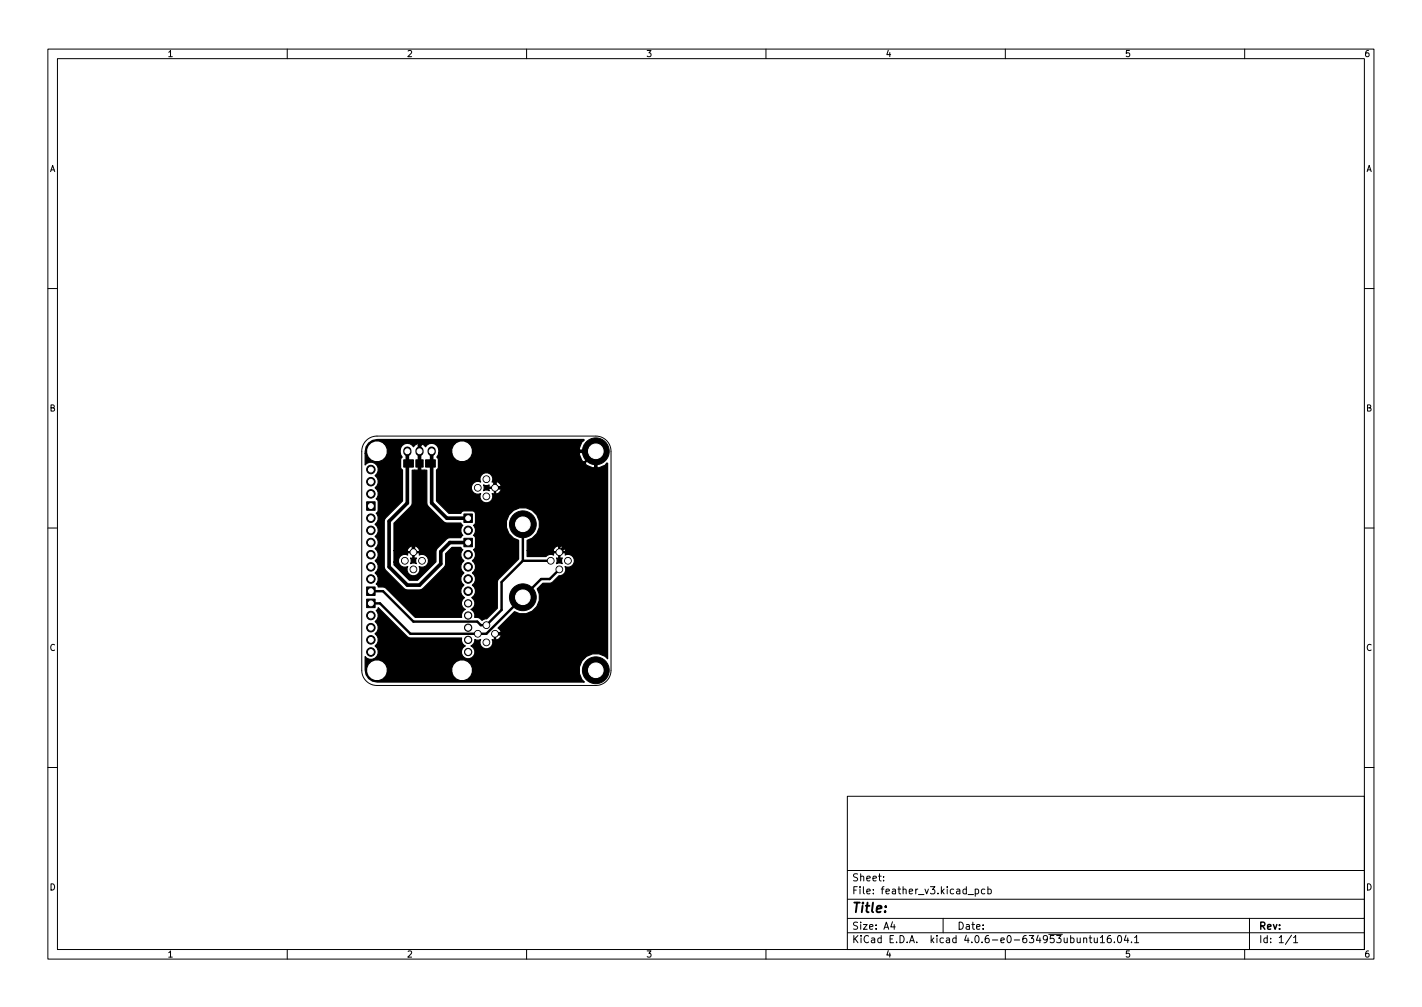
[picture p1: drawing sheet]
<svg xmlns="http://www.w3.org/2000/svg" width="297mm" height="210mm" viewBox="0 0 297 210" stroke-linecap="round" stroke-linejoin="round" font-family="sans-serif">
<defs><g id="words">
<text font-size="2.8" x="178" y="190.6">Title:</text>
<g font-size="2.1">
<text x="178" y="184">Sheet:</text>
<text x="178" y="186.7">File: feather_v3.kicad_pcb</text>
<text x="178" y="196.9">KiCad E.D.A. kicad 4.0.6-e0-634953ubuntu16.04.1</text>
<text x="178" y="194.1">Size: A4</text>
<text x="200" y="194.1">Date:</text>
<text x="263" y="194.1">Rev:</text>
<text x="263" y="196.9">Id: 1/1</text>
</g>
<g font-size="1.8">
<text x="35" y="11.9">1</text>
<text x="85" y="11.9">2</text>
<text x="135" y="11.9">3</text>
<text x="185" y="11.9">4</text>
<text x="235" y="11.9">5</text>
<text x="285" y="11.9">6</text>
<text x="10.3" y="35.9">A</text>
<text x="285.3" y="35.9">A</text>
<text x="10.3" y="85.9">B</text>
<text x="285.3" y="85.9">B</text>
<text x="10.3" y="135.9">C</text>
<text x="285.3" y="135.9">C</text>
<text x="10.3" y="185.9">D</text>
<text x="285.3" y="185.9">D</text>
<text x="35" y="199.9">1</text>
<text x="85" y="199.9">2</text>
<text x="135" y="199.9">3</text>
<text x="185" y="199.9">4</text>
<text x="235" y="199.9">5</text>
<text x="285" y="199.9">6</text>
</g>
</g></defs>
<g fill="none" stroke="#000" stroke-width=".21">
<path d="M10 10.2h277v190.1h-277zM12 12.2h273v186.1h-273zM60 10.2v2M110 10.2v2M160 10.2v2M210 10.2v2M260 10.2v2M10 60.2h2M285 60.2h2M76.5 92a3.2 3.2 0 0 1 2.2-.9h45.8a3.2 3.2 0 0 1 3.1 3.1v45.7a3.2 3.2 0 0 1-3.1 3.2h-45.8a3.2 3.2 0 0 1-3.1-3.2v-45.7a3.2 3.2 0 0 1 .9-2.2zM10 110.2h2M285 110.2h2"/>
<path d="M10 160.2h2M177 166.3h108v32h-108zM285 160.2h2M60 198.3v2M110 198.3v2M160 198.3v2M177 194.8h108M177 191.8h108M177 187.8h108M177 181.8h108M184.6 183.8v.1M184.6 183v.1"/>
<path d="M186.4 192.5l-.3 1h.9M186.8 193v1M197 191.8v3M202.2 186.8h1.2M203.7 185.7l.4-.1 .3 .3-.1 .7h-.6M203.7 185.6v1.5M205.7 185.7l-.4-.1-.3 .3 .1 .7h.6M206.4 185.7l.4-.1 .3 .3-.2 .7h-.5M206.4 185.1v1.5M210 198.3v2M226.4 196l.2-.2 .3 .1 .1 .9M226.4 195.8v1"/>
<path d="M227.5 195.8h.6M227.7 195.3v1.3l.4 .2M228.6 195.8v1h.4l.2-.1M229.2 195.8v1M229.9 195.8l.4-.5v1.5M229.9 196.8h.8M232 195.3l-.4 .1a1.01 1.01 0 0 0 0 1.4l.5-.1v-.5l-.2-.3h-.3l-.3 .3M232.8 196.7v.1M233.6 195.4l.2-.1a.8 .8 0 0 1 .5 .8 .8 .8 0 0 1-.5 .7 1 1 0 0 1-.2-1.4zM235.2 195.3l-.3 1h.9M235.6 195.8v1M236.4 196.7v.1"/>
<path d="M237 195.8l.4-.5v1.5M237 196.8h.9M260 198.3v2M261 191.8v6.5M269.8 195.3l-1.3 1.9M270.2 195.8l.4-.5v1.5M270.2 196.8h.9"/>
</g>
<g fill="#000" stroke="#000" stroke-width=".21">
<path d="M84.3 96h2.1v1.5h-2.1zM86.9 96h1.5v1.5h-1.5zM88.9 96h2v1.5h-2zM76.6 104.8h1.8v1.7h-1.8zM96.9 107.3h1.8v1.8h-1.8zM96.9 112.4h1.8v1.8h-1.8zM76.6 122.5h1.8v1.8h-1.8zM76.6 125.1h1.8v1.8h-1.8z"/>
<circle cx="77.5" cy="98" r=".89"/>
<circle cx="124.5" cy="94.2" r="2.8"/>
<circle cx="77.5" cy="113.3" r=".89"/>
<circle cx="77.5" cy="110.7" r=".89"/>
<circle cx="77.5" cy="115.8" r=".89"/>
<circle cx="77.5" cy="100.6" r=".89"/>
<circle cx="77.5" cy="103.1" r=".89"/>
<circle cx="77.5" cy="118.4" r=".89"/>
<circle cx="77.5" cy="108.2" r=".89"/>
<circle cx="84.6" cy="117.1" r=".7"/>
<circle cx="86.4" cy="118.9" r=".7"/>
<circle cx="86.4" cy="115.3" r=".7"/>
<circle cx="88.2" cy="117.1" r=".7"/>
<circle cx="97.8" cy="115.8" r=".89"/>
<circle cx="97.8" cy="118.4" r=".89"/>
<circle cx="97.8" cy="110.7" r=".89"/>
<circle cx="99.8" cy="101.8" r=".7"/>
<circle cx="101.6" cy="103.6" r=".7"/>
<circle cx="101.6" cy="100.1" r=".7"/>
<circle cx="103.4" cy="101.8" r=".7"/>
<circle cx="109.2" cy="109.5" r="2.8"/>
<circle cx="115" cy="117.1" r=".7"/>
<circle cx="116.8" cy="118.9" r=".7"/>
<circle cx="116.8" cy="115.3" r=".7"/>
<circle cx="118.6" cy="117.1" r=".7"/>
<circle cx="77.5" cy="136.1" r=".89"/>
<circle cx="77.5" cy="131.1" r=".89"/>
<circle cx="77.5" cy="128.5" r=".89"/>
<circle cx="77.5" cy="133.6" r=".89"/>
<circle cx="77.5" cy="120.9" r=".89"/>
<circle cx="97.8" cy="126" r=".76"/>
<circle cx="97.8" cy="131.1" r=".76"/>
<circle cx="97.8" cy="128.5" r=".76"/>
<circle cx="97.8" cy="133.6" r=".76"/>
<circle cx="97.8" cy="136.1" r=".76"/>
<circle cx="97.8" cy="123.4" r=".89"/>
<circle cx="97.8" cy="120.9" r=".89"/>
<circle cx="99.8" cy="132.3" r=".7"/>
<circle cx="101.6" cy="130.5" r=".7"/>
<circle cx="101.6" cy="134.1" r=".7"/>
<circle cx="103.4" cy="132.3" r=".7"/>
<circle cx="109.2" cy="124.7" r="2.8"/>
<circle cx="124.5" cy="139.9" r="2.8"/>
</g>
<path d="M85.1 94.1v.3M87.6 94.1v.3M90.2 94.1v.3" fill="none" stroke="#000" stroke-width="1.7"/>
<path d="M85.1 94.2v10.8l-3.8 3.8v9.6l3.8 3.8h2.5l4.5-4.5v-2.5l1.9-1.9h3.8M90.2 94.2v10.8l3.1 3.2h4.5M86.4 115.3v-8.4l1.2-1.2v-12.7l.7-.7h3.8l.6 .7v3.1l1.3 1.3h8.2l1.2 1.2v3.2h4.5l7.7-7.6h8.9v22.3l-15.9 15.8h-5.2M124.5 112.6h-5l-2.7 2.7" fill="none" stroke="#000" stroke-width=".76"/>
<path d="M109.2 117.1l-4.4 4.4v5.9l-3.2 3.1h-1.2l-.7-.7h-13.3l-6.4-6.4h-2.5M109.2 109.5v7.6M109.2 117.1h5.8M116.8 118.9l-2 2h-1.8l-11.4 11.4h-15.9l-6.3-6.3h-1.9" fill="none" stroke="#000" stroke-width=".51"/>
<path d="M77 92.5l.8-.5 1-.2h43.2v.2l-.4 .3a3.1 3.1 0 0 0 .4 4.2l2.4-2.5 .3 .2-2.5 2.5 .3 .4a3.1 3.1 0 0 0 4.2-.4h.2v40.9l-.5-.6a3.5 3.5 0 0 0-4.6 .7 3.5 3.5 0 0 0 .3 4.7h-43.3l-1-.2-.8-.5-.5-.8-.1-.5h.2a2.2 2.2 0 0 0 2.1 1.7 2.2 2.2 0 0 0 2.2-1.7h13.5l.3 .8a2.2 2.2 0 0 0 3.6 0 2.2 2.2 0 0 0-1.3-3.4 2.2 2.2 0 0 0-2.6 2.6h-13.5v-.9a2.2 2.2 0 0 0-2.6-1.7 2.2 2.2 0 0 0-1.7 2.6h-.2l-.1-.5v-2.8l.3 .3a1.55 1.55 0 0 0 2.2-.4 1.55 1.55 0 0 0-.4-2.1 1.54 1.54 0 0 0 0-2.6 1.54 1.54 0 0 0 0-2.5 1.51 1.51 0 0 0 .2-2.3l.2-.2 .2-.4 6.4 6.2 11 .1v.1a1.36 1.36 0 0 0 .8 1.6 1.41 1.41 0 0 0-.5 2.1 1.41 1.41 0 0 0 2.2 0 1.41 1.41 0 0 0-.5-2.1 1.29 1.29 0 0 0 .8-1.4l.3 .2 .9-.2-.1 .4a1.35 1.35 0 0 0 1.5 1.6 1.35 1.35 0 0 0 1-2l.3 .1 .2-.1v-.9v-.1h.2v1l.2 .1a.95 .95 0 0 0 .9-1.1l-1.4-.2-.5 .2 .3-.3 .2 .1 .2-.2-.1-.2 .2-.2v.5h1.1a.91 .91 0 0 0-.6-1.1l3.5-3.4 1 .4a3.5 3.5 0 0 0 3.6-1.3 3.5 3.5 0 0 0 .1-3.8l1.2-1.2 1.8-.1 1.6-1.5h.3a1.33 1.33 0 0 0 .9-1.9 1.34 1.34 0 0 0 2-1.2 1.34 1.34 0 0 0-1.9-1.2l.1-.3-.2-.2-1-.1-.1 .2 .1 1 .2 .1 .2-.1-.1 .3 .1 .9-.8-.1-.4 .1 .2-.3-.2-.9 .3 .1 .2-.1 .1-1-.2-.2-1 .1-.1 .2 .2 .3-.9-.1-.8 .4h-3.9v-1.2h5.4l.1 .2h1.1v-1.1h.3v1.1h1a.96 .96 0 0 0-1.3-1.1 .99 .99 0 0 0-1.2 .9h-5.4v-2.2a3.5 3.5 0 0 0 2-5.3 3.5 3.5 0 0 0-5.7 0 3.5 3.5 0 0 0 1.9 5.3v3.9l-4.3 4.5-.1 5.8-2.2 2.2h-.4l-.6 .3-.7-.5-.9-.1 .1-.1a1.36 1.36 0 0 0-.8-1.6 1.39 1.39 0 0 0 .1-2.4 1.53 1.53 0 0 0 .2-2.6 1.54 1.54 0 0 0 0-2.6 1.54 1.54 0 0 0 0-2.5 1.51 1.51 0 0 0 .2-2.3l.2-.2 .2-.4v-1.8l-.2-.5-.2-.1 .2-.2a1.48 1.48 0 0 0-.2-1.9l.2-.1 .2-.5v-1.8l-.4-.6h-2l-.5 .1-.1 .4h-2.5l-2.6-2.6v-2.5h7.3a1.33 1.33 0 0 0 1.9 .9 1.34 1.34 0 0 0 1.2 2 1.34 1.34 0 0 0 1.2-1.9l.3 .1 .2-.2v-.8v-.2h.2v1l.2 .2a.95 .95 0 0 0 .9-1.2l-1.4-.1-1 .1-.1 .2 .1 .3-.3-.2-.9 .2 .1-.9-.1-.4 .3 .2 .9-.1-.1 .2 .1 .2 1 .1 .2-.1-.1-1h.2v1h1.1a.96 .96 0 0 0-1.3-1l-.2-.2-.3 .2a1.34 1.34 0 0 0-1.2-2 1.34 1.34 0 0 0-1.2 2 1.34 1.34 0 0 0-1.4 .1 1.34 1.34 0 0 0-.5 1.3h-7.3v-4l.4-.6v-1.5l-.4-.5 .4-.8h2.8a2.2 2.2 0 0 0 3.3 1.4 2.2 2.2 0 0 0 0-3.7 2.2 2.2 0 0 0-3.3 1.4v.9h-2.8a1.53 1.53 0 0 0-.7-2 1.53 1.53 0 0 0-2 .6l-.4-.4-.5-.3-.2 .1v5.3l.1 .2h1.3v7.2l3.8 3.7 3.3 .1 .4 .5a1.45 1.45 0 0 0 0 2.1l-.4 .5h-2.3l-.7 .3-2.2 2.2v2.5l-3.9 3.9h-1.7l-3.2-3.3v-.5h.9l.2 .4a1.31 1.31 0 0 0 1.8 .5 1.34 1.34 0 0 0 1.2 1.9 1.34 1.34 0 0 0 1.2-1.9 1.34 1.34 0 0 0 1.9-1.2 1.34 1.34 0 0 0-1.9-1.2l.1-.3-.1-.2-1-.1-.2 .2 .1 1 .2 .1 .3-.1-.2 .3 .2 .9-.9-.1-.3 .1 .1-.3-.1-.9 .2 .1 .2-.1 .1-1-.1-.2-1 .1-.2 .2 .2 .3-.4-.1a1.36 1.36 0 0 0-1.6 1.6h-.9v-2.4h2.7l.2 .2h1v-1.1h.3v1.1h1.1l.1-.2a1.07 1.07 0 0 0-1.5-.9 .99 .99 0 0 0-1.2 .9h-2.7v-5.7l3.7-3.9 .1-7.2h1.2l.2-.2v-5.3l-.2-.1-.6 .3-.3 .4-.3-.3a1.6 1.6 0 0 0-2-.1 1.6 1.6 0 0 0-.4 2.1l.3 .5-.3 .5v1.5l.4 .6v6.5l-3.8 3.8v10.3l4.4 4.4h3.3l4.8-4.7 .3-.7v-2.1l1.3-1.3h1.9l.4 .5-.2 .2a1.54 1.54 0 0 0 .4 2.1 1.54 1.54 0 0 0 0 2.5 1.54 1.54 0 0 0 0 2.6 1.53 1.53 0 0 0 .1 2.6 1.39 1.39 0 0 0 .2 2.4 1.33 1.33 0 0 0-.8 1.7h-9.7l-6.1-6.1-.6-.3h-1l-.2-.4-.2-.2a1.49 1.49 0 0 0-.2-2.3 1.54 1.54 0 0 0 0-2.5 1.54 1.54 0 0 0 0-2.6 1.54 1.54 0 0 0 0-2.5 1.54 1.54 0 0 0 0-2.5 1.51 1.51 0 0 0 .2-2.3l.2-.2 .2-.5v-1.7l-.2-.5-.2-.1 .2-.2a1.54 1.54 0 0 0-.4-2.2 1.54 1.54 0 0 0 0-2.5 1.54 1.54 0 0 0 .2-2.3 1.54 1.54 0 0 0-2.3 .1v-2.4h.3a2.2 2.2 0 0 0 3.4 1.4 2.2 2.2 0 0 0 0-3.7 2.2 2.2 0 0 0-3.4 1.4v.9h-.3l.2-1.4z" fill="#000" stroke="#000" stroke-width=".25"/>
<g fill="#fff" stroke="#fff" stroke-width=".21">
<circle cx="77.5" cy="105.7" r=".51"/>
<circle cx="97.8" cy="108.2" r=".51"/>
<circle cx="97.8" cy="113.3" r=".51"/>
<circle cx="77.5" cy="123.4" r=".51"/>
<circle cx="77.5" cy="126" r=".51"/>
<circle cx="77.5" cy="98" r=".51"/>
<circle cx="77.5" cy="100.6" r=".51"/>
<circle cx="77.5" cy="103.1" r=".51"/>
<circle cx="77.5" cy="108.2" r=".51"/>
<circle cx="77.5" cy="110.7" r=".51"/>
<circle cx="77.5" cy="113.3" r=".51"/>
<circle cx="77.5" cy="115.8" r=".51"/>
<circle cx="77.5" cy="118.4" r=".51"/>
<circle cx="77.5" cy="120.9" r=".51"/>
<circle cx="77.5" cy="128.5" r=".51"/>
<circle cx="77.5" cy="131.1" r=".51"/>
<circle cx="77.5" cy="133.6" r=".51"/>
<circle cx="77.5" cy="136.1" r=".51"/>
<circle cx="97.8" cy="136.1" r=".51"/>
<circle cx="97.8" cy="133.6" r=".51"/>
<circle cx="97.8" cy="131.1" r=".51"/>
<circle cx="97.8" cy="128.5" r=".51"/>
<circle cx="97.8" cy="126" r=".51"/>
<circle cx="97.8" cy="123.4" r=".51"/>
<circle cx="97.8" cy="120.9" r=".51"/>
<circle cx="97.8" cy="118.4" r=".51"/>
<circle cx="97.8" cy="115.8" r=".51"/>
<circle cx="97.8" cy="110.7" r=".51"/>
<circle cx="78.7" cy="94.2" r="1.52"/>
<circle cx="78.7" cy="139.9" r="1.52"/>
<circle cx="96.5" cy="139.9" r="1.52"/>
<circle cx="96.5" cy="94.2" r="1.52"/>
<circle cx="90.2" cy="94.2" r=".51"/>
<circle cx="87.6" cy="94.2" r=".51"/>
<circle cx="85.1" cy="94.2" r=".51"/>
<circle cx="101.6" cy="130.5" r=".51"/>
<circle cx="99.8" cy="132.3" r=".51"/>
<circle cx="101.6" cy="134.1" r=".51"/>
<circle cx="103.4" cy="132.3" r=".51"/>
<circle cx="109.2" cy="124.7" r="1.52"/>
<circle cx="124.5" cy="139.9" r="1.52"/>
<circle cx="124.5" cy="94.2" r="1.52"/>
<circle cx="109.2" cy="109.5" r="1.52"/>
<circle cx="116.8" cy="118.9" r=".51"/>
<circle cx="118.6" cy="117.1" r=".51"/>
<circle cx="116.8" cy="115.3" r=".51"/>
<circle cx="115" cy="117.1" r=".51"/>
<circle cx="103.4" cy="101.8" r=".51"/>
<circle cx="101.6" cy="100.1" r=".51"/>
<circle cx="99.8" cy="101.8" r=".51"/>
<circle cx="101.6" cy="103.6" r=".51"/>
<circle cx="84.6" cy="117.1" r=".51"/>
<circle cx="86.4" cy="118.9" r=".51"/>
<circle cx="88.2" cy="117.1" r=".51"/>
<circle cx="86.4" cy="115.3" r=".51"/>
</g>
<use href="#words"/>
</svg>
